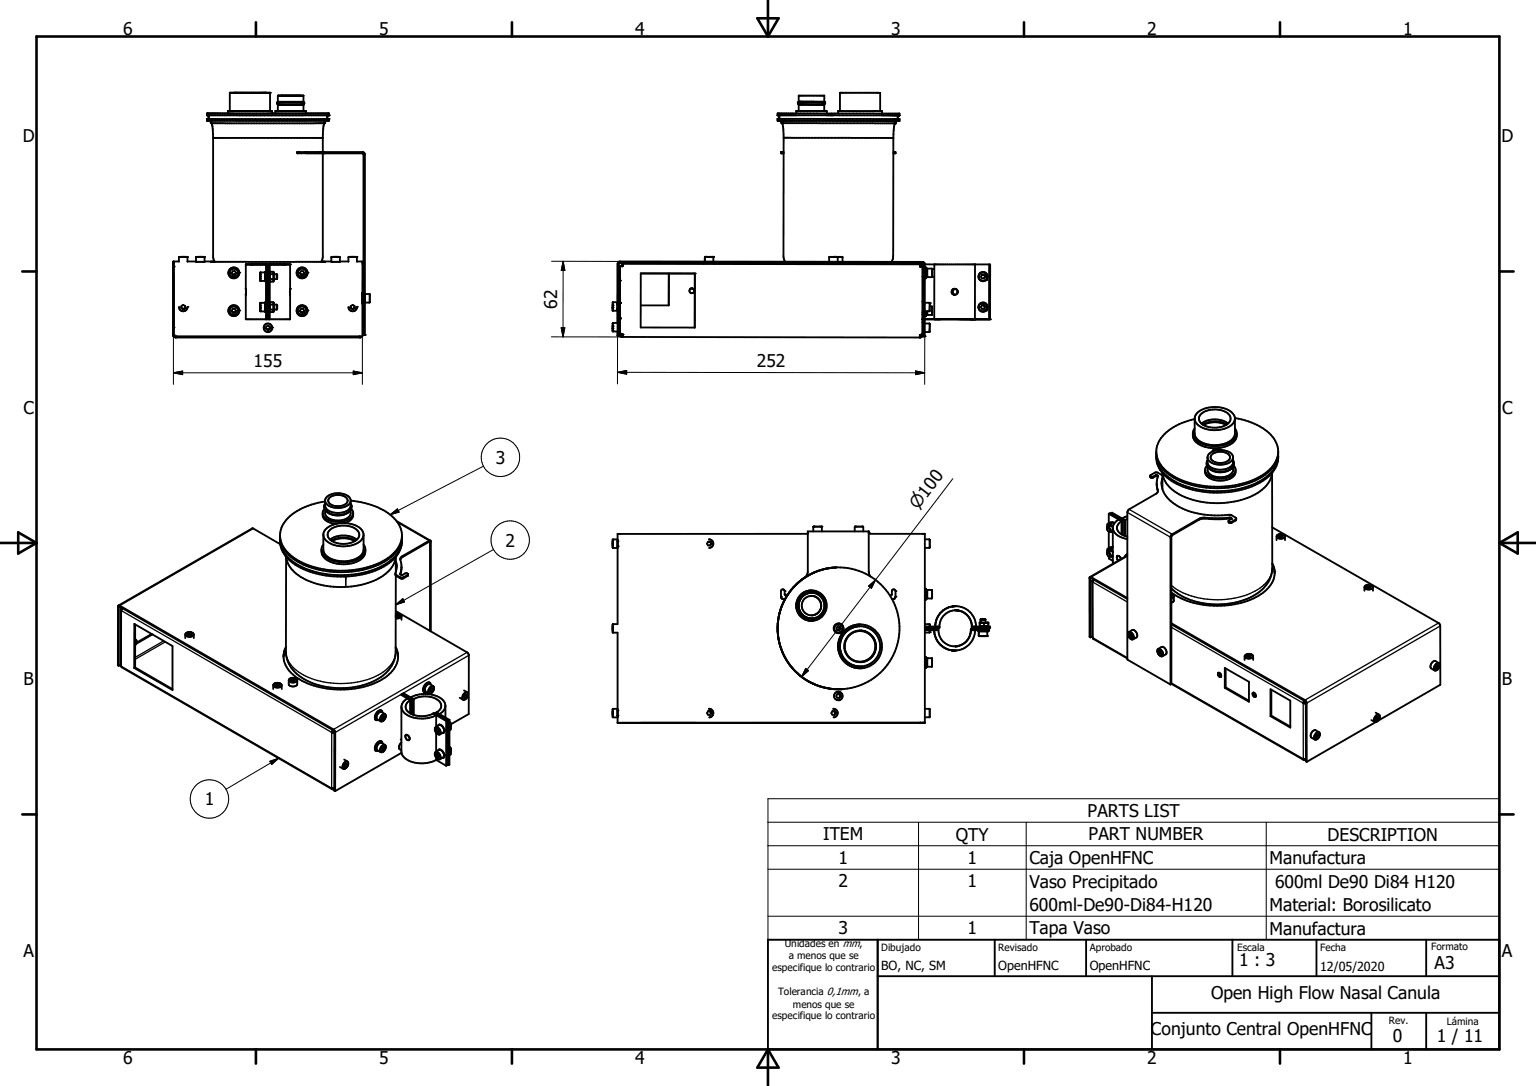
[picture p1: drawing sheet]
<svg xmlns="http://www.w3.org/2000/svg" width="420mm" height="297mm" viewBox="0 0 420 297" stroke-linecap="round" stroke-linejoin="round" font-family="sans-serif">
<defs><g id="words">
<g font-size="4.8">
<text x="33.7" y="9.6">6</text>
<text x="103.7" y="9.6">5</text>
<text x="173.7" y="9.6">4</text>
<text x="243.7" y="9.6">3</text>
<text x="313.6" y="9.6">2</text>
<text x="383.6" y="9.6">1</text>
<text x="6.2" y="38.9">D</text>
<text x="410.5" y="38.9">D</text>
<text x="152.4" y="84.5" transform="rotate(-90 152.4 84.5)">62</text>
<text x="69.3" y="100.4">155</text>
<text x="206.9" y="100.3">252</text>
<text x="6.4" y="113.1">C</text>
<text x="410.7" y="113.1">C</text>
<text x="135.6" y="126.9">3</text>
<text x="138.2" y="149.5">2</text>
<text x="6.4" y="187.4">B</text>
<text x="410.7" y="187.4">B</text>
<text x="56" y="220.3">1</text>
<text x="297.4" y="223.4">PARTS LIST</text>
<text x="225" y="229.8">ITEM</text>
<text x="261.3" y="229.9">QTY</text>
<text x="297.6" y="229.8">PART NUMBER</text>
<text x="363" y="229.9">DESCRIPTION</text>
<text x="229.2" y="236.3">1</text>
<text x="264.5" y="236.3">1</text>
<text x="281.5" y="236.3">Caja OpenHFNC</text>
<text x="347.1" y="236.3">Manufactura</text>
<text x="229.2" y="242.7">2</text>
<text x="264.5" y="242.7">1</text>
<text x="281.5" y="242.7">Vaso Precipitado</text>
<text x="348.6" y="242.7">600ml De90 Di84 H120</text>
<text x="281.5" y="249.2">600ml-De90-Di84-H120</text>
<text x="347.1" y="249.2">Material: Borosilicato</text>
<text x="229.2" y="255.6">3</text>
<text x="264.5" y="255.5">1</text>
<text x="281.5" y="255.5">Tapa Vaso</text>
<text x="347.1" y="255.6">Manufactura</text>
<text x="6.4" y="261.6">A</text>
<text x="410.6" y="261.6">A</text>
<text x="338.8" y="264.2">1 : 3</text>
<text x="392.3" y="265">A3</text>
<text x="331.1" y="273.3">Open High Flow Nasal Canula</text>
<text x="314.7" y="283">Conjunto Central OpenHFNC</text>
<text x="380.9" y="284.9">0</text>
<text x="392.9" y="284.9">1 / 11</text>
<text x="33.7" y="290.9">6</text>
<text x="103.7" y="290.9">5</text>
<text x="173.7" y="290.9">4</text>
<text x="243.7" y="290.9">3</text>
<text x="313.6" y="290.9">2</text>
<text x="383.6" y="290.9">1</text>
</g>
<text font-size="4.6" x="251" y="139.5" transform="rotate(-53 251 139.5)">n10</text>
<g font-size="3.4">
<text x="241" y="265.3">BO, NC, SM</text>
<text x="273" y="265.3">OpenHFNC</text>
<text x="298" y="265.3">OpenHFNC</text>
<text x="361" y="265.4">12/05/2020</text>
</g>
<g font-size="2.7">
<text x="214.6" y="259.1">Unidades en mm,</text>
<text x="215.6" y="262.4">a menos que se</text>
<text x="241" y="260.1">Dibujado</text>
<text x="273" y="260.1">Revisado</text>
<text x="298" y="260.1">Aprobado</text>
<text x="338.2" y="260">Escala</text>
<text x="361" y="260.1">Fecha</text>
<text x="391.3" y="259.9">Formato</text>
<text x="211.2" y="265.7">especifique lo contrario</text>
<text x="212.8" y="272.2">Tolerancia 0,1mm, a</text>
<text x="216.8" y="275.5">menos que se</text>
<text x="211.2" y="278.8">especifique lo contrario</text>
<text x="379.8" y="280">Rev.</text>
<text x="395.6" y="280.2">Lámina</text>
</g>
</g></defs>
<g fill="none" stroke="#000" stroke-width=".51">
<path d="M56.6 32.5h33.3v.5h-33.3zM56.6 31h33.3v.5h-33.3zM56.7 31.5l.1 .1a.5 .5 0 0 1 .3 .5 .5 .5 0 0 1-.4 .4M57.7 33v.7h4h27.1v-.7M57.7 31h-.3M57.8 33.7l.1 .1a9.2 9.2 0 0 1 .4 3.9M58.3 37.7h29.9M58.3 37.7v32.3l.4 1.6M59.5 31l.5 .1M62.3 31v-.6h12v.6M62.8 30.4v-5h11v5M63.7 31l.4 .1"/>
<path d="M66.3 25.4h4.9M73.3 31l-.3 .1M75.3 31v-.6h8.3v.6M75.4 31h.2M75.8 28l7.2-.1a.3 .3 0 0 1 .2 .3 .3 .3 0 0 1-.2 .3h-7l-.2-.1zM76 30.4v-1.7h7v1.7M76 26.2v1.6h7M76 27.9h-.1M76 26.2h7v1.6M76.2 28.7h-.1M76.4 27.8v.1M76.4 28.5v.2"/>
<path d="M82.5 28.5l.3 .2M82.5 27.8v.1M83 27.8h.1M83 28.5h.1M83.6 31h-.1M88 31l-.5 .1M88.1 31h.4M88.2 37.7h.1M88.3 37.7v3.9M88.7 33.7v.1a9.2 9.2 0 0 0-.4 3.9M89.8 32.5h.1M89.8 31.5a.5 .5 0 0 0-.4 .5 .5 .5 0 0 0 .4 .5"/>
<path d="M212.6 32.5l33.3 .1v.5l-33.3-.1zM212.8 31.5a.5 .5 0 0 1 .3 .6 .5 .5 0 0 1-.4 .4M213.7 33l-.1 .6 .2 .1h31M213.8 33.7h.1M213.8 33.7l.4 1.4 .1 2.6M214.3 37.7h30M214.3 37.7l-.1 32.3 .5 1.6M217.7 31v-.6h8.4v.6M218.2 28l.2-.1h7l.3 .3-.3 .3h-7.1zM218.4 30.4v-1.7h7v1.7M218.8 27.8v.1M218.8 28.5v.2"/>
<path d="M222.3 27.8h3.1v-1.6h-7v1.6h4.5M224.9 27.8v.1M224.9 28.5v.2M226.6 31.5h.7M227.8 33h1M229.2 31v-.6h12l-.1 .7M229.7 30.4v-5h11v5M242.6 33l.6 .1M242.9 31.5l3 .1v-.5l-33.3-.1v.5l31.5 .1M244.3 37.7l-.1 32.4-.4 1.5M244.9 33.1v.6M244.9 33.7l-.3 .2-.2 .8-.1 3"/>
<path d="M245.8 31.6a.5 .5 0 0 0-.3 .5 .5 .5 0 0 0 .4 .5M81.3 41.6h17.8l.6 .5 .1 49.5h-.4v-49.5l-.3-.2h-17.8zM83.9 41.6v.3M88.3 41.9v28.1l-.5 1.6M214.3 41.6h-.8v.3h.8M244.3 41.6h.6v.3h-.6M48.9 71.5h-1.5v20.5h51.7v-20.4l-1.5-.1M48.9 71.6l.1-1.3h2.2l.1 1.3M51.3 71.5h2.3M53.6 70.3v1.3h2.3v-1.3M53.7 70.3h2.1M53.7 70.3h-.1"/>
<path d="M55.8 70.3h.1M55.9 71.5h2.7M57.6 71.6h31.3M62.4 74.7h.1M63.3 74.6l.4 .5M63.3 74.6l.4-.5h.5l.3 .5M63.7 75.1h.5M64.5 74.6l-.3 .5M65.1 74.6h.1M71.2 76.8h.1M71.2 76.8h1.3M72.5 74.5l-1.4 .1 .1 2.2"/>
<path d="M72.8 74.4h-.3v2.5h.3M72.8 72.3v15M72.8 75.7h-.3M72.8 75.6h-.3M73.1 75h.3M73.1 76.3h.3M73.4 72.3h5.9v15h-5.9zM73.8 72.3v15M73.8 76.8l.1 .2M73.9 75h.8M73.9 76.3h.8M73.9 74.3v.7"/>
<path d="M73.9 76.3v.7M73.9 75v1.3M73.9 77h.8M73.9 74.3h.8M73.9 74.3l-.1 .3M74.7 74.3v.7M74.7 75v1.3M74.7 76.3v.7M74.7 74.3v2.7M74.8 75h.9M74.8 76.3h.9M75.7 75v1.3"/>
<path d="M82 74.6l.3-.5h.6l.3 .5M82 74.6l.3 .5M82.3 75.1h.6M83.2 74.6l-.3 .5M87.9 71.5h2.7M88.6 71.6h.2M90.6 70.3h2.3v1.3h-2.3zM92.9 71.5h2.4M95.3 70.3v1.3M95.4 70.3h2.1l.1 1.3M95.4 70.3h-.1M169 71.8l-.1 20h.3v-19.6l.3-.4"/>
<path d="M169 71.8l.5-.3 82.7 .1 .5 .2 .2 .5M169 71.7v.2M169.4 71.8l-.1 .2M169.5 71.8l25.1 .1M169.5 71.8l82.7 .2M169.9 72.8l-.4-.1v18.8M170.2 72.2v.3M170.2 72.2v.6h-.7M170.2 72.2l81.4 .1M175.2 74.8h14.8v14.8h-14.8zM182.9 74.8v8.7h-7.7M189 78.9a.67 .67 0 0 1 .7 .3 .67 .67 0 0 1 0 .8"/>
<path d="M189 78.9l-.4 .2M189 78.9a.67 .67 0 0 1 .9 .7 .67 .67 0 0 1-1 .5 .67 .67 0 0 1-.2-1M189 78.9l-.3 .2M192.4 71.9v.3M192.7 71.5l.1-1.2h2.2v1.2M193.2 71.9h.1M194.6 71.9h.1M195.4 71.9v.3M212.4 71.9l-.5 .3M226.4 71.9v.4M226.4 71.9h.8M226.7 71.6l.1-1.3h3.5l.1 1.3"/>
<path d="M227.1 71.9h.1M229 70.3l.1 1.3M229.4 71.9v.4M229.9 71.9v.4M241.5 71.9l10.7 .1M245.9 72l.7 .3M251.6 72.6h.1M251.6 72.3h1M251.6 72.3v.7h.6M251.6 72.6v.4M251.7 72.3l-.1 .3M251.9 73l.3-.1v18.5"/>
<path d="M251.9 72.3v.6M252.2 72l.4 .3M252.2 73.6h.4M252.6 73.7v1.9h-.4M252.6 72.3l-.1 19.7h.4v-19.7M252.9 73.1h.3v3h-.3M252.9 72.3h2.6M253.2 75.3h.3M253.2 74h.3M254.7 73.5h-1.2v2.3l1.3-.1 .1-2.1M254.7 73.5h.1M254.8 73.5l.1 .1"/>
<path d="M255.5 72.3h15.2v15h-9.2h.6M255.5 72.3l-.1 15M261.2 79a.82 .82 0 0 0-.7 .8 .82 .82 0 0 0 .7 .8M261.2 79h-.5M261.2 79l.2 .1M261.2 79a.82 .82 0 0 0-1 .8 .82 .82 0 0 0 1 .8M261.3 79l.5 .6M261.5 79.1l.3 .6M261.8 79.7l-.1 .6M261.8 79.9l-.2 .5M266.6 72.3v15M269.1 75.2h-.6l-.3 .5 .3 .4h.6"/>
<path d="M269.1 75.2l.3 .5M269.4 75.7l-.3 .4M270 75.6a1.22 1.22 0 0 0-1.5-1.2 1.22 1.22 0 0 0-.9 1.6 1.27 1.27 0 0 0 1.4 .9 1.27 1.27 0 0 0 1.1-1.2M270 75.7h.1M270.1 75.7h.1M270.5 72.3l-.1 15M47.5 92l.6 .3M48.1 92v.3M48.1 92.3h50.3M48.1 92.3h.1M48.3 92l-.2 .3M49.6 84.3l.5 .2"/>
<path d="M49.6 84.3v-.6l.5-.3 .5 .3v.6M50.6 84.3l-.5 .2M51.3 83.9a1.16 1.16 0 0 1-1.2 1.2 1.16 1.16 0 0 1-1.2-1.1M63.3 85l.4-.5h.5l.3 .5M63.3 85l.4 .5M63.7 85.5h.5M64.5 85l-.3 .5M67.2 80.3v-8h5.9v15h-5.9v-6.8M67.2 80.4v.1M67.3 80.1l-.1 .4M71.2 85.1v.1M71.2 85.2h1.3"/>
<path d="M72.5 82.8l-1.4 .1 .1 2.2M72.8 89.9l.5 .3M72.8 89.9v-.6l.5-.2 .5 .2v.6l-.5 .3M72.8 82.7h-.3v2.6h.3M72.8 84l-.3 .1M72.8 83.9h-.3M73.1 83.3h.3M73.1 84.7h.3M73.6 90l-.3 .2M73.8 85.1l.1 .2M73.9 82.7h.8M73.9 83.3h.8"/>
<path d="M73.9 84.7h.8M73.9 82.7v.6M73.9 84.7v.6M73.9 83.3v1.4M73.9 85.3h.8M73.9 82.7l-.1 .2M74.7 82.7v.6M74.7 83.3v1.4M74.7 84.7v.6M74.7 82.7v2.6M74.8 83.3h.9M74.8 84.7h.9"/>
<path d="M75.7 83.3v1.4M79.3 80.1v.2M79.3 80.4v.1M82 85l.3-.5h.6l.3 .5M82 85l.3 .5M82.3 85.5h.6M83.2 85l-.3 .5M95.9 84.3v-.6l.5-.3 .5 .3v.6M95.9 84.3l.5 .3M96.9 84.3l-.5 .3M97.6 83.9a1.16 1.16 0 0 1-1.1 1.2 1.16 1.16 0 0 1-1.2-1.1M98.3 92l.1 .3"/>
<path d="M98.4 92v.3M99 92l-.6 .3M99.1 83.1h.3M99.1 80.1h.3M99.8 80.4l1.3 .1v2.2l-1.3 .1M167.5 84.1l.1 .9M167.5 90.6h.1M167.5 83.5v.6M167.5 89.2v.6M167.5 90.6l1.4 .1M167.6 88.3l-.1 2.3M167.6 85h.1"/>
<path d="M167.6 85h1.3M167.6 88.3h.1M167.6 88.3h1.3M168.9 82.7h-1.4v1.4M169.2 85.3h.3M169.2 88h.3M169.2 91h.3M169.2 82.3h.3M169.5 91.5h.3M169.5 91.5l.1 .2M169.5 84.8v2.1M169.5 91.3l.7 .2"/>
<path d="M169.6 91.7l.1 .3M169.7 92l.5 .2M169.8 91.5h.4M169.8 91.5l.4 .3M170.2 91.5v.7M170.2 92.2l81.3 .1M251.5 91.6h.1M251.5 91.6v.7M251.7 91.6h-.2M251.7 91.6l.1-.1v.2l-.3 .3M251.9 91.5l.3 .1M251.9 92.2l-.4 .1"/>
<path d="M251.9 91.5l-.2 .1M252 92.1l-.1 .1M252.2 91.4v.2M252.2 91.6l-.3 .6M252.2 91.4l-.3 .1M252.2 85.5h.3M252.2 82.5h.3M252.2 91.1h.3M252.2 88.1h.3M252.2 86h.3M252.2 87.3h.3M252.9 88.5h1.3v2.3"/>
<path d="M252.9 82.8l1.3 .1v2.2M252.9 87.3h10M253.2 85.1v1.4h-.3M253.2 85.6h.3M253.5 85.1v1h1.3M254.1 90.8h-1.2M254.1 85.1h-1.2M254.2 90.8h-.1M254.2 85.1h-.1M254.2 83.8h.5M254.7 83.8h.1M254.8 83.8h.1"/>
<path d="M254.8 83.8l.1 .1M254.9 83.9v2.1M254.9 86l-.1 .1M261.6 80.4l-.4 .2M262.3 87.3h.5M269.1 83.5h-.6l-.3 .5 .3 .5h.6M269.1 83.5l.3 .5M269.4 84l-.3 .5M270 84.1h.1M270 83.9a1.22 1.22 0 0 0-1.5-1.2 1.22 1.22 0 0 0-.9 1.7 1.26 1.26 0 0 0 1.4 .9 1.26 1.26 0 0 0 1.1-1.2M270.1 84v.1M326.6 114.6a14.5 14.5 0 0 0-9.8 6.2 7 7 0 0 0 2.9 9.1 25.5 25.5 0 0 0 20.9 2.5 12.4 12.4 0 0 0 8.6-6.8l.3-2.1"/>
<path d="M326.6 114.5l.1 4.1a3.9 3.9 0 0 0 3.8 3 7 7 0 0 0 6.9-2.1l.3-.9v-4.1M326.7 117.2a2.49 2.49 0 0 0 1.2 3.8 8.9 8.9 0 0 0 9.6-.8l.7-1.4M327.4 112.9a7.8 7.8 0 0 1 9.8 .3 2.38 2.38 0 0 1-1.4 3.7 7.8 7.8 0 0 1-8.7-1.2 2.07 2.07 0 0 1 .3-2.8zM328.5 115.9a6.6 6.6 0 0 0 6.8 .3M328.5 115.9a1.86 1.86 0 0 1-.6-1.9 1.86 1.86 0 0 1 1.3-1.4 6.3 6.3 0 0 1 6.9 .9 1.81 1.81 0 0 1-.8 2.7M328.9 116.1a6.5 6.5 0 0 1 6.5 0M335.3 116.2a6.8 6.8 0 0 0-6.2 0M335.8 115.8a6.4 6.4 0 0 0-7.3 .1M337.6 114.3a15.5 15.5 0 0 1 11.1 6.3 6.3 6.3 0 0 1-2 8.3 23.9 23.9 0 0 1-18.6 3.8 15.5 15.5 0 0 1-11.1-6.2l-.5-1.1-.3-1.7M337.7 117.2a3 3 0 0 1-1.7 4.6 8.4 8.4 0 0 1-9.4-1.4l-.4-.9v-.9M88.7 139.1a1.87 1.87 0 0 0 1.2 3.1 5.6 5.6 0 0 0 6.4-1.1l.3-.8-.6-1.1M88.9 137.1a16.3 16.3 0 0 0-11.4 6.1 7 7 0 0 0 2.6 9.6 25.5 25.5 0 0 0 21.8 2.3 11.7 11.7 0 0 0 7.7-6.5l.3-1.2"/>
<path d="M88.9 137.1a3.5 3.5 0 0 0 3.8 1.8 2.76 2.76 0 0 0 3.2-2.2 3.6 3.6 0 0 0-4.3-1.8 2.82 2.82 0 0 0-2.7 1.9v1.5a3 3 0 0 0 3.5 2 3.1 3.1 0 0 0 3.5-2v-1.4a17.8 17.8 0 0 1 12.8 6 6.1 6.1 0 0 1 1.1 4.5M88.9 139.4a2.45 2.45 0 0 0 2.6 2.9 3.8 3.8 0 0 0 4.4-1.7v-1.2M88.9 137.7a1.55 1.55 0 0 0 0 1.7M88.9 139.4a5 5 0 0 0 7 0M89.2 139.8a4.8 4.8 0 0 0 6.4 0M90.2 136a3.7 3.7 0 0 1 4.7 .4 1.49 1.49 0 0 1-1.5 1.9 2.89 2.89 0 0 1-3.7-1.4zM95.9 137.7l.3 .9-.2 .6M96 139.2l-.1 .2M314.5 130.1a.54 .54 0 0 0 .3 .5 .54 .54 0 0 0 .5 0l.7-.4 .6 .2M316.2 124.4a8 8 0 0 0 4.9 7.6 25.9 25.9 0 0 0 24.2-.5 7.9 7.9 0 0 0 4.2-6.8M316.3 132.4l.3 2M316.6 130.4h.1"/>
<path d="M316.6 134.4l-.3 .6-7.6 4.3-.4 .7v40.4l11.7 6.8M316.6 130.1v.1M316.6 130.2a6.6 6.6 0 0 0 0 4.2M317.6 132.3a8.4 8.4 0 0 0 5.7 6.8 26.3 26.3 0 0 0 13.2 1.7l1.5 1M317.8 130.1l-1.6-.9-1.7 .8a.48 .48 0 0 0 .3 .4 .48 .48 0 0 0 .5-.1l.9-.4 .4 .2M317.8 130.7l-.2 1.6M317.9 133.8v-4.4a8.2 8.2 0 0 0 5.3 6.2 23.1 23.1 0 0 0 21.3-1.2 7.2 7.2 0 0 0 3.3-5.1l.1 26.1a9.9 9.9 0 0 1-7.3 8.5 21.4 21.4 0 0 1-19.2-2l-1.1-1M317.9 131l-.3 1.4M330 127.4a2.34 2.34 0 0 0-.3 2.4 2.34 2.34 0 0 0 2 1.4 5.7 5.7 0 0 0 5.9-1.3l.2-.6v-.8M330.2 125.9l-.3 .6a2.1 2.1 0 0 0 1.9 2.2 5.4 5.4 0 0 0 5-.7M330.7 124a4.7 4.7 0 0 1 6.4 .6l.1 1.8a3.1 3.1 0 0 1-3.5 2.1 3 3 0 0 1-3.5-2.1v-1.7zM331.4 124.2a3.5 3.5 0 0 1 4.9 .6 1.93 1.93 0 0 1-2.4 1.8 2.25 2.25 0 0 1-2.9-1.7z"/>
<path d="M333.9 123.1a1.68 1.68 0 0 0-2.4 .4M337.2 125.2a3.2 3.2 0 0 1-3.7 1.9 3.3 3.3 0 0 1-3.3-1.8M337.2 125.9l.2 .8-.2 .9M337.2 127.6a2.65 2.65 0 0 1-3.1 2.9 3.6 3.6 0 0 1-3.9-1.7v-1.2M337.2 127.6a4.7 4.7 0 0 1-6.7 .3M337.3 127.3a1.87 1.87 0 0 1-1.1 3.1 5.8 5.8 0 0 1-6.5-1.1l-.2-.6M349.5 124.3a8.1 8.1 0 0 1-5 7.3 25.5 25.5 0 0 1-24.7-.8 7.8 7.8 0 0 1-3.6-5.9M76.6 147.2a8.1 8.1 0 0 0 4.8 7.7 25.8 25.8 0 0 0 24.3-.4 7.9 7.9 0 0 0 4.2-6.8M76.6 146.6a9 9 0 0 0 5.8 7.2 25.9 25.9 0 0 0 23.5-1.1 8.5 8.5 0 0 0 3.9-5.3M76.6 148.8l-7.6-4.3-36.6 21.1M78.2 152.3v25.9a10 10 0 0 0 7.2 8.6 21.2 21.2 0 0 0 19.3-2 8.4 8.4 0 0 0 3.5-6.5v-20.9M78.3 152.3a7.8 7.8 0 0 0 4.6 5.8 23.1 23.1 0 0 0 22-.7 7.1 7.1 0 0 0 3.3-5.1v4.2"/>
<path d="M87.9 150.3a3.6 3.6 0 0 0 3.2 3.6 8.4 8.4 0 0 0 8.3-1.7l.4-.7 .1-1.2M88.2 140.3a2.75 2.75 0 0 0 2.8 2.9l.9 .1M88.4 146.2v4.1a4 4 0 0 0 3.8 3 7.1 7.1 0 0 0 6.9-2l.3-1v-4M88.4 148.9a2.51 2.51 0 0 0 1.2 3.9 8.8 8.8 0 0 0 9.6-.9 2.21 2.21 0 0 0 .2-3M89.2 144.6a7.9 7.9 0 0 1 9.5 .1 2.36 2.36 0 0 1-1.2 3.9 7.8 7.8 0 0 1-8.7-1.1 2.04 2.04 0 0 1 .4-2.9zM90.3 147.6a6.4 6.4 0 0 1 7.3 0M90.7 147.9a6.6 6.6 0 0 1 6.5 0M90.8 148a6.7 6.7 0 0 1 6.2 0M96.6 140.3a2.55 2.55 0 0 1-2.4 2.8M97.2 147.9a1.86 1.86 0 0 0 1-1.9 1.86 1.86 0 0 0-1.3-1.6 6.2 6.2 0 0 0-7 .8 1.81 1.81 0 0 0 .9 2.8M97.2 147.9a6.6 6.6 0 0 1-6.4 .1M108.1 157l1.8 1 1.6-.8a.47 .47 0 0 0-.3-.5 .47 .47 0 0 0-.5 .1l-.8 .5-.5-.2"/>
<path d="M108.2 153.4l.3 1.7M108.2 153.7l.2 .9M108.5 154.8l-.4 1.9v.6l.3 .3 1.2 .6h.5l1.4-.7 .1-.4M108.5 142.5l9.2 5.4M109.4 157v.1M109.4 153l.4-.5 7.8-4.3v24.3M109.8 155.3l-.4 1.7M109.9 147.3a7.7 7.7 0 0 1-4.3 6.9 25.7 25.7 0 0 1-24.8-.1 8 8 0 0 1-4.2-6.3M109.9 146.5v.9M117.7 147.9h-.4l-7.3 4.2-.5 .7a8.3 8.3 0 0 1 0 4.3M117.7 147.9l.1 24.8M167.5 148.2h.1"/>
<path d="M167.5 149.2h.1M167.5 148.7h.1M167.5 149.7h.1M167.5 147.6v.1M167.6 149.8v.1M167.6 149.9h1.3M168.9 146v24.7h-1.4l.1 2.3M168.9 147.5l-1.4 .1 .1 2.2M193.8 147.5a1.16 1.16 0 0 1 1.2 1.1 1.16 1.16 0 0 1-1 1.2M193.9 149.8h.1M194.2 148.2l.3 .5M194.2 148.2h-.6l-.3 .5 .3 .5h.6"/>
<path d="M194.5 148.7l-.3 .5M220.9 146h-52M221.2 157.3a16.5 16.5 0 0 0-7 7.5M224.7 144.1l-2.3-.1v1.3M224.7 144.1h.1M224.7 144.1v1.2M225.8 155.5l-2.8 .9-3 1.6M226.5 155.4a16.6 16.6 0 0 1 16.8 7.4M227.8 155.2l-3.3 .7-2.8 1.1M236 144.1l-2.2-.1-.1 1.3M236 144.1h.1M236 144.1v1.2"/>
<path d="M237.5 146h15.4v51.7h-84v-24.7h-1.3M238 157.7l-.5-1.3v-11.1h-16.6v11.4l-.7 1.1-2.5 2.1M252.9 147.5l1.3 .1M254.2 147.6v2.2h-1.3M254.2 147.6h.1M298 157.8h.3l10 5.8M298 157.8l-.1 16.4 .2 .1M298.6 158.9l.1 15.4 .3 .5 9.3 5.3M298.8 158.6l.2 .1M298.8 158.6v.1M298.8 158.7l.2 .1M298.8 158.7l-.2 .2"/>
<path d="M299 158.5l-.2 .1M299.1 158.6l-.3 .6-.2-.3M302.7 144.6a.49 .49 0 0 1 .7 0 .49 .49 0 0 1 0 .7h-.2M302.7 151.4a.49 .49 0 0 1 .7 0 .49 .49 0 0 1 0 .7h-.3M302.8 144v.3M302.8 150.8v.3M302.8 151.1l-.1 .4 .4 .6M302.8 150.6v.2M302.8 144l.1 .2M302.8 143.8a.62 .62 0 0 1 .6-.5 .62 .62 0 0 1 .6 .5l.3 .5M302.8 150.8l.1 .2M302.8 143.3v.7"/>
<path d="M302.8 150.1h.4M302.8 150.1v.5M302.9 151a.81 .81 0 0 1 .7 1.2M302.9 151l-.1 .1M302.9 144.2a.66 .66 0 0 1 .7 .4 .66 .66 0 0 1-.3 .8l-.1-.1M302.9 144.2a.71 .71 0 0 0 .3 1.1M303.1 152.1h.1M303.2 140.5l.2-.1 3.5 2M303.2 140.5l3.5 2M303.2 152.1v.7l1.1 .6M303.2 140.5v2.6M303.2 145.3v4.6"/>
<path d="M303.2 152.1l.4 .1M303.2 150.1l1.1 .7M303.2 150.1l-.4 .5M303.6 143.8l-.3-.1-.2 .4M303.6 143.8l.1 .1M303.6 150.6l.1 .1M303.6 150.6h-.3l-.2 .3M303.6 150.6l-.7 .4M303.6 145.3l.4 .1M303.6 143.8l-.7 .4M303.6 143.8l-.3 .1M303.6 150.6l-.3 .2"/>
<path d="M303.6 152.1l.7 .1M303.7 143.2l-.9 .1M303.7 143.2l.6 .8M303.7 145.3l.3 .1M303.7 150l-.5 .1M303.7 150l.3 .5M303.7 150l.6-.3h-.8l-.7 .4M303.8 140.3l.3-.1 3.5 2M303.8 140.3v.3M303.8 140.3l3.6 2.1M304 150.7l.3 .4M304.1 145l-.6 .4"/>
<path d="M304.1 151.8l-.6 .4M304.3 144.4v9.8M304.3 145.4h-.3M304.3 145.2l-.3 .2M304.3 142.9h-.8l-.7 .4M304.3 142.9l.3 .3M304.3 142.9l-.6 .3M304.3 152l-.6 .1M304.6 143.2a2.48 2.48 0 0 0 1.6 3.6l2.1 .6M306.3 152.4l.2 .4M306.5 152.9l-.2-.5a.48 .48 0 0 0-.4-.4 .48 .48 0 0 0-.5 .3l.4 1M306.7 142.5a1.94 1.94 0 0 0-1.3 2 1.94 1.94 0 0 0 1.5 1.8"/>
<path d="M306.7 142.5v3.7M306.7 142.5l-.8-.4-1.3 1.1M306.9 146.3l.4 .2M306.9 142.4l-.2 .1M306.9 142.4l.1 3.9M307.3 146.5l1 .2M307.4 142.4v4.1M307.6 142.2v4.4M307.6 142.2l-.2 .2M308.3 151.9l-10.3 5.9M308.3 151.5l-.8 .8M308.3 141.9l-.7 .3"/>
<path d="M308.3 141.2l-1.5 .6M336.7 142l-.4-.2-2.9 .2-5.1-.1-7.8 4.5-.2 .3v40.4l-.3 .1M336.7 142a.33 .33 0 0 0-.1-.4 .33 .33 0 0 0-.4-.1l-2.8 .2-4.4-.1-.9 .2-7.6 4.3-.4 .5-.1 40.6M338 141.8l-.1 .5-1.1 .7a.53 .53 0 0 1-.6 0 .53 .53 0 0 1-.3-.5M338 141.8l-1.2 .9a.41 .41 0 0 1-.6 .1 .41 .41 0 0 1-.1-.5l.6-.3M347.9 144.2l45.4 26.2 .4 .3 .1 16.6-17 9.8M347.9 154.3l.4 1 .2 1.5M347.9 154a6 6 0 0 1-1.9 7.6 21.6 21.6 0 0 1-16.1 3.9 19.1 19.1 0 0 1-9.6-3.5M348.4 156.2l.1 .4M349.2 146.3l-.2 .4v1M349.4 146.2a1.27 1.27 0 0 1 2 .5v1M349.4 146.3l-.1 .1"/>
<path d="M349.8 146.4l-.1 .3 .4 .3M349.8 146.4v.4M350.3 146.9h.1M350.3 146.9l-.3 .1M350.3 146.3l.4 .3-.1 .3-.5 .1M350.3 146.3v.6M350.3 146.3l-.5 .1M32.4 165.6h.3l58.6 34 .4 .7-.1 16.1M32.4 165.6l-.2 16.4 .3 .1M33 166.7v15.2M33.2 166.4l.2 .1M33.2 166.4h.1"/>
<path d="M33.2 166.4l-.2 .3M33.4 166.3l-.2 .1M33.4 166.5l-.2 .5-.2-.3M33.5 166.3l-.1 .2M36.7 170.6l10.5 6.1v12l-10.5-6zM37 170.8v11.8M37 174.9a.89 .89 0 0 1 0 1.5M37 175.4a.46 .46 0 0 1 .2 .4 .46 .46 0 0 1-.2 .5M41.5 173.4l-4.1 2.3M41.7 173.5l-4.5 2.6M51.4 173.3v.4M52 173.7h.1"/>
<path d="M52 173.7l-.4 .1M52 173.2l.4 .2-.2 .3-.5 .1-.4-.2 .1-.3M52 173.2v.5M52 173.2l-.6 .1M52.2 172.9l.8 .5v1.1M52.3 172.9a1.2 1.2 0 0 0-1.7 .7v.9M77.6 179l-.1 .5M78.2 177.2l-.4 .9-.3 1.6M78.2 176.9a6.2 6.2 0 0 0 2.4 8 23.6 23.6 0 0 0 20 2.6 11 11 0 0 0 8.1-6.6l.1-1.2M108.2 177.2l.5 1.5 .1 1M108.2 176.9l.4 1.1 .2 1.7M108.2 167.1l19.5 11.3 .4 .5 .1 16.4-4.9 2.7"/>
<path d="M108.2 167.9l.8-.1 .7 .5 .1 1.2M108.2 168.2v.4l.3 .2M108.2 168.2h.1M108.7 179.1l.1 .4M108.8 168.7h.1M108.8 168.7l-.3 .1M108.8 168.1l.4 .3-.2 .3-.5 .1M108.8 168.1v.6M108.8 168.1l-.6 .1M167.5 171.9h.1M167.5 172.3h.1M167.5 171.4h.1"/>
<path d="M167.5 172.9h.1M167.5 170.8h.1M167.6 173h.1M212.6 172.3a16.7 16.7 0 0 0 7 13.1M212.6 172.6l.1 1M212.7 173.6l.9 4M213.3 167.3l-.6 3v3.3M213.9 178.2a16.5 16.5 0 0 0 15.2 10.3M213.9 165.4l-1 3.2-.3 3M214.8 163.6l-1.4 3.1M215.3 162.8h-.4l-.3-.2v-.9a.51 .51 0 0 0-.6-.5 .51 .51 0 0 0-.5 .5l.1 1.8 .4 .3h.7M215.7 162.2l-.6 .8"/>
<path d="M217.2 160.4l-1.3 1.5M217.7 165.7a4.2 4.2 0 0 0 4.4 4.1M218.4 163.4a4.2 4.2 0 0 0 .5 5.1M218.4 166.2a3.5 3.5 0 0 0 3.3 2.9M219.8 162a4.1 4.1 0 0 0-2.1 3.3M220.3 161.8l-.9 .5-.8 .7M220.7 161.6a4.2 4.2 0 0 1 5.3 4.9 4.2 4.2 0 0 1-6.8 2.3M220.8 162.3a3.5 3.5 0 0 0-2.4 2.9 3.5 3.5 0 0 0 1.6 3.4M221.1 162.2a3.5 3.5 0 0 1 4.3 3.9 3.5 3.5 0 0 1-5.1 2.6M221.3 161.5l-1.1 .3M221.7 162.1a3.5 3.5 0 0 0-3.3 3.8M221.8 163a2.67 2.67 0 0 1 2.7 2.5 2.67 2.67 0 0 1-2.5 2.8"/>
<path d="M229.1 171.3l.5 .1M229.1 171.3l-.4 .4 .2 .6 .6 .1M229.2 170.5a1.33 1.33 0 0 1 1.3 .7 1.33 1.33 0 0 1-.2 1.5M229.3 178a6 6 0 0 0 6.2 4.8M229.6 173.1a1.33 1.33 0 0 0 .7-2.1 1.33 1.33 0 0 0-2.2 .3 1.33 1.33 0 0 0 1.4 1.9M229.6 171.4l.2 .5M229.8 178.2l1.1 2M229.8 178.1l1 2.1M229.8 171.9l-.3 .5M230.2 172.8l-.9 .4M231 173.2a5.4 5.4 0 0 0-1.2 4.9M233.3 171.6a5.5 5.5 0 0 0-3.5 6.6"/>
<path d="M233.8 171.5a5.5 5.5 0 0 1 6.8 5.9 5.5 5.5 0 0 1-8 4.2M234.4 171.3l-1.7 .6-1.4 1M234.9 170.8a6 6 0 0 0-5.7 6.9M236 172.5l1.8 .9M236.5 172.6a4.3 4.3 0 0 0-5.6 4.6 4.3 4.3 0 0 0 6.4 3.4 4.3 4.3 0 0 0 .5-7.2M236.9 172.8l.9 .5M237.8 173.3a4.3 4.3 0 0 1 1.5 4.8 4.3 4.3 0 0 1-3.9 3M243.3 162.8l.5-.2 .1-.9a.5 .5 0 0 1 .5-.5 .5 .5 0 0 1 .5 .5l-.1 1.7-.3 .4h-.6M243.3 162.8a16.6 16.6 0 0 1-13.6 25.7M252.9 161h.3v3h-.3M252.9 179.7h.3v3h-.3M252.9 170.7h1.3v.7"/>
<path d="M252.9 172.3h3.7M252.9 171.4h4M252.9 172h3.7v.3M253.2 163.2h.3M253.2 161.9h.3M253.5 161.3l1.3 .1v2.2l-1.3 .1zM254.2 172.9l-1.3 .1M254.2 171.7v.3M254.2 172.3v.6M254.8 163.7h-.1M255.4 172.3l.1 1.2 .6 1.5M255.7 174l.5 1"/>
<path d="M256.1 175a5.6 5.6 0 0 0 4.1 2.9M256.2 175l1.4 1.7M256.6 172.3a4.5 4.5 0 0 0 5.1 4.4M256.9 171.4v.3h-4M258 177l1.5 .7 1.2 .2M260.2 177.9h.6M260.5 165.8a5.6 5.6 0 0 1 6.4 5.6M260.5 165.8a5.6 5.6 0 0 0-4.8 5.6M261 165.8h-.5M261 166.9h.6M261 166.9a4.5 4.5 0 0 0-4.1 4.5M261.1 166.9l1 .1"/>
<path d="M261.5 166.9l.6 .1M261.6 166.9l.5 .1M261.7 176.7l-.4 .1M261.8 176.7h-.1M262.1 167a4.5 4.5 0 0 1 3.6 4.4M265.3 169.4l.2 .5M265.5 172h5v.3h-5zM265.5 172.3a4.5 4.5 0 0 1-3.8 4.4M265.5 172a4.5 4.5 0 0 1-4.2 4.8M265.7 171.4h5v.3h-5zM266.6 172.3a5.6 5.6 0 0 1-6.4 5.6M267.5 172.3v.3h2.6v-.3"/>
<path d="M267.6 172.6v1.3M267.6 173.9h.1M267.7 173.9v.1M267.9 170.3h2.3v1.1M267.9 170.3v1.1M267.9 171.3h1.2M268.1 169.4h1.3M268.1 169.4h1.4M268.1 169.4v.9M268.1 171.7v.3M268.2 170.3l-.3 .1M268.8 170.3l.3 .1"/>
<path d="M269.1 171.3h1.1M269.1 170.4v.9M269.4 170.3l-.3 .1M269.5 169.4v.9M269.5 171.7v.3M269.9 170.3l.3 .1M270 172.6l-.1 1.4h-2.2M298.7 174l-.6 .3M308.3 163.8l-10.1-5.7-.1 16.2M308.6 172.9l1-.6a1.35 1.35 0 0 1 1.1 2l-.8 .5a1.34 1.34 0 0 1-1.3-1.9zM308.8 173.9l.4 .4M308.8 173.9v-.5h.4l.3 .4v.5h-.3"/>
<path d="M309.3 173.6l.2 .3M309.3 173.6l-.5 .3M309.3 173.6h.1M309.5 174.1l-.3 .2M316.9 178.5l.3 .5M316.9 179.1l.4 .3M316.9 179.2a1.2 1.2 0 0 1-.2-1.8l.9-.5a1.36 1.36 0 0 1 1.1 2.1l-1 .5-.5-.1M317.3 178.2v.1M317.3 178.3l.3 .2M317.3 178.3l-.4 .2M317.6 178.8l-.4 .2M317.6 178.5v.4l-.4 .1"/>
<path d="M317.6 178.5l-.4-.5-.3 .1v.4M320.3 170.5l36.7 21.2 .3 .5v16.2M320.3 170.7l36.5 21M320.3 163v.2M320.3 162.6l.7 .5v1.1l-.7 .6M340.5 179.1l-.2 .3v1.1M340.9 178.9a1.25 1.25 0 0 1 1.7 .6v1M340.9 178.9l-.3 .3M341.1 179.2l-.2 .3 .4 .3M341.1 179.2v.4M341.6 179.7h.1M341.6 179.7l-.3 .1"/>
<path d="M341.6 179.1l.4 .3-.1 .3-.6 .1M341.6 179.1v.6M341.6 179.1l-.5 .1M373.6 160l.2-.1a1.24 1.24 0 0 1 1.6 .7v1M373.6 160l-.5 .5v1.1M373.8 160.3v.4M374.4 160.8h.1M374.4 160.8h-.3M374.4 160.2l.4 .3-.2 .3-.5 .1-.4-.3 .1-.3M374.4 160.2v.6M374.4 160.2l-.6 .1M32.5 182.1v-16.1l.1-.1 58.6 33.9"/>
<path d="M33 181.8l-.5 .3M33 181.9l.3 .6 57.5 33.4M37 182.6l10.2 5.9M37 182.6l-.3 .1M74.7 188.4v-.9a1.32 1.32 0 0 1 2.3 0v.9M75.5 187.1v.4M76 187.6h.1M76 187.6l-.3 .1M76 187l.4 .3-.1 .3-.6 .1-.4-.2 .2-.4M76 187v.6M76 187l-.5 .1M79.7 185.8v.4"/>
<path d="M80.3 186.2l-.4 .1M80.3 186.2v.1M80.3 185.7l.4 .2-.2 .3-.5 .1-.4-.2 .1-.3M80.3 185.7v.5M80.3 185.7l-.6 .1M91 199.6l-.3 .7M91.2 199.8l.2 .3v16.1l.2 .2M91.2 199.8l-.2 .4M102.6 196.8l.2 .1M103.5 195l.7-.3 1 .5a1.32 1.32 0 0 1-1.2 2.1l-.8-.5a1.19 1.19 0 0 1 .3-1.8zM104.1 194.2l.2 .1M104.4 196.3h.1"/>
<path d="M104.4 196.3l.5 .3M104.5 196l-.1 .3M104.6 194.9a.79 .79 0 0 0-.8-.7 .79 .79 0 0 0-.8 .6 1.32 1.32 0 0 0 0 2.2l.4-.1M104.8 195.9l.3 .2M105.1 196.1l-.2-.3-.4 .2-.2 .5 .2 .3 .4-.2M105.1 196.1l-.2 .5M109.6 190l2.6 1.5M109.8 193.4a4.2 4.2 0 0 0 4.3 3 8.2 8.2 0 0 0 5.2-.8M109.8 189.8l2.6 1.6M110 189.7l2.9 1.6M110.3 189.6l2.8 1.6M112.2 191.5v3.6"/>
<path d="M112.2 191.5l-.8-.5-.4 .3-.8 .8-.4 1v12.8M112.2 191.5a1.95 1.95 0 0 0-1.3 1.9 1.95 1.95 0 0 0 1.5 1.8 6.8 6.8 0 0 0 6.1-.1M112.4 191.4l-.2 .1M112.4 191.4v3.9M112.9 191.3v4.1M113.1 191.2v4.3M113.1 191.2l-.2 .1M113.1 191.2l-.8-.5a8 8 0 0 1 9 1 2.33 2.33 0 0 1-1.1 3.6l-.8-.5M113.1 191.2a6.3 6.3 0 0 1 7.2 .9 1.85 1.85 0 0 1-.9 2.7M115.8 189.2l.2 .1M116.7 187.4l.7-.3 1 .5a1.31 1.31 0 0 1 .1 1.4 1.31 1.31 0 0 1-1.3 .6l-.8-.5a1.23 1.23 0 0 1 .3-1.7zM117.3 186.6l.2 .1"/>
<path d="M117.7 188.7h-.1M117.7 188.7l.4 .3M117.7 188.4l.4-.3 .2 .3M117.7 188.4l-.2 .5 .2 .3 .4-.2M117.7 188.4v.3M117.8 187.3a.71 .71 0 0 0-.6-.7 .71 .71 0 0 0-.8 .4 1.62 1.62 0 0 0-.3 2.3h.5M118 188.2l.3 .2M118.3 188.4l-.2 .6M118.5 195.1l3.5 2.1M118.5 195.1l.8 .5M118.5 195.1l.2-.1 3.6 2M119.1 195l3.6 2"/>
<path d="M119.1 195v.2M119.3 199.6l.2 .6M119.3 195.6v3.2M119.4 194.8l3.5 2.1M119.4 194.8l-.3 .2M119.6 199.4l-.3 .2M119.8 199.6l.1 .3M119.9 199.6l.2 .5-.2 .3-.4-.2M119.9 199.6l-.4-.3-.2 .3M119.9 199.9h.1M119.9 199.9l-.4 .3M120 198.2l-.2 .3"/>
<path d="M120 198.2a1.5 1.5 0 0 1 1.5 1.6M120.2 198.1l-.2 .2M121.4 199.9h.1M121.4 199.8h.1M121.5 199.9l-.3 .5M121.7 199.8l-.2 .1M121.7 199.7l-.2 .1M121.8 193v3.2M122 197.2v12.2M122.3 197l-.1 12.3-.2 .1M122.3 197l-.3 .2M122.7 197v12.3"/>
<path d="M122.9 197.5l.4 .4zM122.9 197.9l.3 .6M122.9 196.9l-.2 .1M122.9 196.9v12.2l-.2 .2M123.2 198.5v1l-.3 .2M123.2 198.5l-.3 .1M123.2 197.9l.1 .1M123.3 198l-.1 .6M126.9 190.4l.3-.5h.4v.5M126.9 190.4v.4l.3 .1M126.9 190.6l.3 .3M126.9 188.8l1 .8 .1 .5-.3 .6"/>
<path d="M127.1 190.1l-.2 .3M127.1 190.1h.1M127.1 190.1l.5 .3M127.6 190.4l-.4 .5M127.8 190.7a1.01 1.01 0 0 1-1.2 .6l-.9-.5M167.5 194.5h.1M167.5 195.5h.1M167.5 195h.1M167.5 193.9l.1 2.3M167.5 194h.1M167.6 196.2h.1M167.6 196.2h1.3"/>
<path d="M168.9 193.9h-1.4M193.8 193.9a1.17 1.17 0 0 1 1.2 1.1 1.17 1.17 0 0 1-1 1.2M194.2 194.5l.3 .5M194.2 194.5h-.6l-.3 .5 .3 .5h.6M194.5 195l-.3 .5M220.2 185.8a16.6 16.6 0 0 0 9.9 2.7M227.8 193.9a1.16 1.16 0 0 1 1.3 1.1 1.16 1.16 0 0 1-1.2 1.2M228.2 194.5h-.6l-.3 .5 .3 .5h.6M228.2 194.5l.3 .5M228.5 195l-.3 .5M229.5 189.8l.3 .6M229.5 189.8h-.6l-.2 .6 .2 .5h.6"/>
<path d="M229.8 190.4l-.3 .5M230.8 180.2l1.4 1.2M230.9 180.2l.4 .4M231.6 181l1.6 .9 2.2 .4M232.6 182.2a6 6 0 0 1-1.1-10.2 6 6 0 0 1 9.6 3.6 6 6 0 0 1-7.6 7l-.5-.2M252.9 193.9h1.3M253.2 181.8h.3M253.2 180.5h.3M253.5 180l1.3 .1v2.2l-1.3 .1zM254.2 194v2.1l-1.3 .1M254.2 193.9v.1M320.3 187l36.2 20.9"/>
<path d="M333.3 184a.85 .85 0 0 0 .6 1M333.3 184a.63 .63 0 0 0-.2 .8 .63 .63 0 0 0 .8 .3M333.3 184a.89 .89 0 0 1 .6 1.1M334.9 182.7l6.6 3.8v5.4l-6.6-3.8zM335.1 188l6.4 3.6M335.1 188l-.2 .1M335.1 182.8v5.2M342.7 189.4a.96 .96 0 0 0 .7 1.1M342.8 189.4a.62 .62 0 0 0-.2 .8 .62 .62 0 0 0 .8 .3M342.8 189.4a.94 .94 0 0 1 .6 1.1M347.4 188.5l5.4 3.1v7.4l-5.4-3.1zM347.6 188.7v7"/>
<path d="M347.6 195.7l-.2 .2M347.6 195.7l5.2 3M356.3 192.3l.7 .1M356.6 192.2h.4M356.6 192.2l-.3 .1M356.6 191.6l-.3 .7M356.8 191.7v.1M356.8 191.7l-.2 .5M356.8 191.7l.2 .5M357 192.2l.1 16 .2 .2M375 196.9l1.1 .6M376.1 197.5l-18.8 10.9"/>
<path d="M376.1 196.7l.4 .2M376.1 194.9l1 .6 .1 .9M376.4 196.1v.1M376.4 196.2l-.3 .2M376.4 196.2l.5 .3M376.8 197.1l-.7 .4M376.9 196.5v-.5h-.4l-.4 .4v.5h.4M376.9 196.5l-.4 .4M377.2 196.6l-.4 .5M377.2 196.3l-.1 .3M391.7 181.1l.7-.3 1 .5a1.31 1.31 0 0 1 0 1.4 1.31 1.31 0 0 1-1.2 .6l-.8-.5a1.25 1.25 0 0 1 .3-1.7zM392.5 182.6l.4 .2"/>
<path d="M392.8 182.1l-.3 .3M392.8 182v.1M392.8 182.1l.4 .3M393.2 182.4v-.5h-.3l-.4 .4v.5h.4M393.2 182.4l-.3 .4M90.7 200.3l.7 .1M91 200.2h.4M91 200.2l-.3 .1M91.2 215.8l.2 .1M91.2 215.8l-.4 .1M91.2 215.6v.2M91.2 215.6l.2-.1z"/>
<path d="M91.2 215.6h-.5l.1 .3M94.1 209.3l.4-.5h.3v.5M94.1 209.3v.4l.4 .1M94.1 209.6l.4 .2M94.1 207.7l.9 .5a1.3 1.3 0 0 1 0 1.4 1.3 1.3 0 0 1-1.2 .6l-.9-.4M94.3 209l-.2 .3M94.3 209h.1M94.3 209l.5 .3M94.8 209.3l-.3 .5M102.6 205.2l.2 .1M103.5 203.4l.7-.3 1.1 .7a1.35 1.35 0 0 1-1.3 1.9l-.8-.5a1.19 1.19 0 0 1 .3-1.8zM104.1 202.6l.2 .1"/>
<path d="M104.4 204.8h.1M104.4 204.8l.5 .2M104.5 204.4l.4-.2 .2 .3M104.5 204.4l-.2 .6 .2 .3 .4-.3M104.5 204.4l-.1 .4M104.6 203.3a.79 .79 0 0 0-.8-.7 .79 .79 0 0 0-.8 .7 1.32 1.32 0 0 0 0 2.1l.4-.1M104.8 204.3l.3 .2M105.1 204.5l-.2 .5M109.6 202.2l.2 .1M109.8 203.1a1.19 1.19 0 0 0 0 2.1M109.8 205.9l-18.2 10.5M109.8 205.9a4.8 4.8 0 0 0 4.8 2.8h2.2l2.5-.9"/>
<path d="M110.9 201a.88 .88 0 0 1 .9 .5 .88 .88 0 0 1-.1 .9 1.06 1.06 0 0 1-.8-1.4zM111.8 201.4l.2 .3M119.1 207a1.03 1.03 0 0 1 0-1.4l.9-.5a1.33 1.33 0 0 1 1.2 2l-1 .6-.5-.1-.4-.4M119.1 207l.2 .2M119.3 206.5l.2 .5M119.3 200.4v5.2M119.3 207.2v.6M119.3 207.8l2.7 1.6M119.4 200.5l.6 .4 1.2-.5a1.35 1.35 0 0 0-1.2-2.1l-.8 .5a1.14 1.14 0 0 0 .2 1.7M119.6 206.3l-.3 .2M119.8 206.4l.1 .3M119.9 206.4l.2 .5-.2 .3-.4-.2"/>
<path d="M119.9 206.4l-.4-.2-.2 .3M119.9 206.7h.1M119.9 206.7l-.4 .3M120 205l-.2 .3M120 205a1.46 1.46 0 0 1 1.5 1.6M120.2 204.9l-.2 .1M121.2 200.4l-.2 .1M121.4 206.7h.1M121.4 206.6h.1M121.4 207.1l-.2 .1M121.5 200.3l-.3 .1M121.5 206.7l-.2 .5-.4 .1"/>
<path d="M121.7 206.6l-.2 .1M121.7 206.5l-.2 .1M122.2 209l.5 .3M122.9 204.7l.3 .5M123.2 205.2v1.2l-.3 .1M123.2 205.2l-.3 .2M123.3 204.9l-.4-.6 .4 .4-.1 .7M356.8 207.6l-.4-.1 .1 .4M356.8 207.6v.2M356.8 207.8l.3 .1M356.8 207.8l-.3 .1M356.9 207.5l-.2 .1"/>
<path d="M357.1 207.5h-.2M359.8 201.3v.4l.3 .1M359.8 201.6l.3 .2M359.8 201.3l.3-.5h.4v.5M360 201h.1M360 201l-.2 .3M360 201l.5 .3M360.5 201.3l-.4 .5M360.8 201.4l.1-.6-.1-.5-1-.6a1.36 1.36 0 0 0-1.2 2.1l.9 .4a1.12 1.12 0 0 0 1.3-.8M210 257h200v30h-200zM240 257v30M272 257v10"/>
<path d="M297 257v10M337 257v10M360 257v10M390 257v10M240 267h170M315 277h95M315 267v20M375 277v10M390 277v10"/>
<circle cx="63.9" cy="74.6" r="1.5"/>
<circle cx="63.9" cy="74.6" r="1.17"/>
<circle cx="82.6" cy="74.6" r="1.5"/>
<circle cx="82.6" cy="74.6" r="1.17"/>
<circle cx="268.8" cy="75.7" r="1.16"/>
<circle cx="63.9" cy="85" r="1.5"/>
<circle cx="63.9" cy="85" r="1.17"/>
<circle cx="73.3" cy="89.6" r="1.17"/>
<circle cx="82.6" cy="85" r="1.5"/>
<circle cx="82.6" cy="85" r="1.17"/>
<circle cx="268.8" cy="84" r="1.17"/>
<circle cx="221.9" cy="165.6" r="2.66"/>
<circle cx="221.9" cy="165.6" r="3.8"/>
<circle cx="229.3" cy="171.8" r="1.17"/>
<circle cx="235.2" cy="176.8" r="4.2"/>
<circle cx="80.1" cy="186.6" r="1.27"/>
<circle cx="229.2" cy="190.3" r="1.16"/>
</g>
<g fill="#000">
<circle cx="56.6" cy="32.5" r=".25"/>
<circle cx="56.7" cy="31.5" r=".25"/>
<circle cx="72.7" cy="25.4" r=".25"/>
<circle cx="73.8" cy="25.4" r=".25"/>
<circle cx="76" cy="26.2" r=".25"/>
<circle cx="76" cy="28.5" r=".25"/>
<circle cx="89.9" cy="32.5" r=".25"/>
<circle cx="89.9" cy="31.5" r=".25"/>
<circle cx="212.6" cy="31.5" r=".25"/>
<circle cx="212.6" cy="33" r=".25"/>
<circle cx="213.8" cy="33.7" r=".25"/>
<circle cx="213.8" cy="33" r=".25"/>
<circle cx="218.4" cy="28.5" r=".25"/>
<circle cx="225.4" cy="27.8" r=".25"/>
<circle cx="244.8" cy="33.7" r=".25"/>
<circle cx="244.8" cy="33.1" r=".25"/>
<circle cx="81.3" cy="41.9" r=".25"/>
<circle cx="81.3" cy="41.6" r=".25"/>
<circle cx="82.3" cy="41.9" r=".25"/>
<circle cx="88.6" cy="41.9" r=".25"/>
<circle cx="99.1" cy="41.9" r=".25"/>
<circle cx="47.4" cy="73" r=".25"/>
<circle cx="47.4" cy="72.8" r=".25"/>
<circle cx="49.6" cy="70.3" r=".25"/>
<circle cx="50.1" cy="70.3" r=".25"/>
<circle cx="50.6" cy="70.3" r=".25"/>
<circle cx="51.2" cy="70.3" r=".25"/>
<circle cx="54.3" cy="70.3" r=".25"/>
<circle cx="54.8" cy="70.3" r=".25"/>
<circle cx="55.3" cy="70.3" r=".25"/>
<circle cx="55.8" cy="70.3" r=".25"/>
<circle cx="62.8" cy="74.7" r=".25"/>
<circle cx="63.7" cy="75.1" r=".25"/>
<circle cx="64.2" cy="75.1" r=".25"/>
<circle cx="65.4" cy="74.6" r=".25"/>
<circle cx="67.2" cy="72.3" r=".25"/>
<circle cx="68.3" cy="72.3" r=".25"/>
<circle cx="71.1" cy="75.7" r=".25"/>
<circle cx="71.1" cy="75.2" r=".25"/>
<circle cx="71.1" cy="74.6" r=".25"/>
<circle cx="71.1" cy="76.1" r=".25"/>
<circle cx="71.1" cy="76.7" r=".25"/>
<circle cx="72.5" cy="75.7" r=".25"/>
<circle cx="72.5" cy="75.6" r=".25"/>
<circle cx="72.8" cy="72.3" r=".25"/>
<circle cx="73.1" cy="72.3" r=".25"/>
<circle cx="73.4" cy="76.4" r=".25"/>
<circle cx="73.8" cy="76.3" r=".25"/>
<circle cx="73.8" cy="75" r=".25"/>
<circle cx="73.8" cy="72.3" r=".25"/>
<circle cx="73.9" cy="74.3" r=".25"/>
<circle cx="73.9" cy="77" r=".25"/>
<circle cx="78.2" cy="72.3" r=".25"/>
<circle cx="79.3" cy="79" r=".25"/>
<circle cx="79.3" cy="72.3" r=".25"/>
<circle cx="81.1" cy="74.7" r=".25"/>
<circle cx="81.4" cy="74.7" r=".25"/>
<circle cx="82.3" cy="75.1" r=".25"/>
<circle cx="82.9" cy="75.1" r=".25"/>
<circle cx="83.8" cy="74.6" r=".25"/>
<circle cx="84.1" cy="74.6" r=".25"/>
<circle cx="90.7" cy="70.3" r=".25"/>
<circle cx="91.3" cy="70.3" r=".25"/>
<circle cx="91.8" cy="70.3" r=".25"/>
<circle cx="92.3" cy="70.3" r=".25"/>
<circle cx="95.4" cy="70.3" r=".25"/>
<circle cx="95.9" cy="70.3" r=".25"/>
<circle cx="96.4" cy="70.3" r=".25"/>
<circle cx="96.9" cy="70.3" r=".25"/>
<circle cx="97.5" cy="70.3" r=".25"/>
<circle cx="169" cy="71.7" r=".25"/>
<circle cx="169.5" cy="72.7" r=".25"/>
<circle cx="169.5" cy="76.7" r=".25"/>
<circle cx="170.1" cy="72.2" r=".25"/>
<circle cx="170.1" cy="72.5" r=".25"/>
<circle cx="190" cy="74.8" r=".25"/>
<circle cx="192.8" cy="70.3" r=".25"/>
<circle cx="193.1" cy="71.9" r=".25"/>
<circle cx="194.9" cy="70.3" r=".25"/>
<circle cx="212.5" cy="71.9" r=".25"/>
<circle cx="227.2" cy="71.9" r=".25"/>
<circle cx="228.2" cy="70.3" r=".25"/>
<circle cx="228.5" cy="71.9" r=".25"/>
<circle cx="245.9" cy="72" r=".25"/>
<circle cx="251.6" cy="72.6" r=".25"/>
<circle cx="251.9" cy="72.9" r=".25"/>
<circle cx="252.6" cy="73.6" r=".25"/>
<circle cx="253.5" cy="75.8" r=".25"/>
<circle cx="254.9" cy="73.6" r=".25"/>
<circle cx="254.9" cy="75.7" r=".25"/>
<circle cx="268" cy="74.7" r=".25"/>
<circle cx="268" cy="74.8" r=".25"/>
<circle cx="269.1" cy="75.2" r=".25"/>
<circle cx="269.4" cy="75.7" r=".25"/>
<circle cx="269.6" cy="76.5" r=".25"/>
<circle cx="269.6" cy="76.6" r=".25"/>
<circle cx="47.4" cy="89.6" r=".25"/>
<circle cx="47.4" cy="92" r=".25"/>
<circle cx="47.4" cy="91.6" r=".25"/>
<circle cx="47.4" cy="91.8" r=".25"/>
<circle cx="48.9" cy="84" r=".25"/>
<circle cx="50.1" cy="84.5" r=".25"/>
<circle cx="50.6" cy="84.3" r=".25"/>
<circle cx="51.3" cy="83.9" r=".25"/>
<circle cx="62.4" cy="85" r=".25"/>
<circle cx="62.8" cy="85" r=".25"/>
<circle cx="63.7" cy="85.5" r=".25"/>
<circle cx="64.2" cy="85.5" r=".25"/>
<circle cx="65.1" cy="84.9" r=".25"/>
<circle cx="65.4" cy="84.9" r=".25"/>
<circle cx="71.1" cy="83.5" r=".25"/>
<circle cx="71.1" cy="82.9" r=".25"/>
<circle cx="71.1" cy="85" r=".25"/>
<circle cx="71.1" cy="84" r=".25"/>
<circle cx="71.1" cy="84.5" r=".25"/>
<circle cx="72.1" cy="89.7" r=".25"/>
<circle cx="72.5" cy="83.9" r=".25"/>
<circle cx="72.5" cy="84.1" r=".25"/>
<circle cx="72.8" cy="87.3" r=".25"/>
<circle cx="73.3" cy="90.2" r=".25"/>
<circle cx="73.4" cy="87.3" r=".25"/>
<circle cx="73.8" cy="84.7" r=".25"/>
<circle cx="73.8" cy="89.9" r=".25"/>
<circle cx="73.8" cy="83.3" r=".25"/>
<circle cx="73.9" cy="85.3" r=".25"/>
<circle cx="73.9" cy="82.7" r=".25"/>
<circle cx="74.4" cy="89.6" r=".25"/>
<circle cx="81.1" cy="85" r=".25"/>
<circle cx="81.4" cy="85" r=".25"/>
<circle cx="82.3" cy="85.5" r=".25"/>
<circle cx="82.9" cy="85.5" r=".25"/>
<circle cx="83.8" cy="84.9" r=".25"/>
<circle cx="84.1" cy="84.9" r=".25"/>
<circle cx="95.3" cy="84" r=".25"/>
<circle cx="96.4" cy="84.6" r=".25"/>
<circle cx="96.9" cy="84.3" r=".25"/>
<circle cx="97.6" cy="83.9" r=".25"/>
<circle cx="99.1" cy="80.1" r=".25"/>
<circle cx="99.1" cy="80.6" r=".25"/>
<circle cx="99.4" cy="91.6" r=".25"/>
<circle cx="99.8" cy="91.6" r=".25"/>
<circle cx="167.5" cy="90.6" r=".25"/>
<circle cx="167.5" cy="84.1" r=".25"/>
<circle cx="167.5" cy="89.8" r=".25"/>
<circle cx="167.5" cy="83.5" r=".25"/>
<circle cx="167.5" cy="89.2" r=".25"/>
<circle cx="168.9" cy="83.2" r=".25"/>
<circle cx="168.9" cy="84.5" r=".25"/>
<circle cx="168.9" cy="83.1" r=".25"/>
<circle cx="168.9" cy="91.8" r=".25"/>
<circle cx="169.2" cy="91.8" r=".25"/>
<circle cx="169.5" cy="91.3" r=".25"/>
<circle cx="169.5" cy="86.9" r=".25"/>
<circle cx="169.5" cy="87.1" r=".25"/>
<circle cx="169.5" cy="82.8" r=".25"/>
<circle cx="170.2" cy="91.5" r=".25"/>
<circle cx="252" cy="92.1" r=".25"/>
<circle cx="252.5" cy="92" r=".25"/>
<circle cx="252.5" cy="84.6" r=".25"/>
<circle cx="252.5" cy="83.3" r=".25"/>
<circle cx="252.9" cy="92" r=".25"/>
<circle cx="253.5" cy="86.1" r=".25"/>
<circle cx="254.2" cy="82.9" r=".25"/>
<circle cx="256.6" cy="87.3" r=".25"/>
<circle cx="256.8" cy="87.3" r=".25"/>
<circle cx="265.5" cy="87.3" r=".25"/>
<circle cx="267.9" cy="83" r=".25"/>
<circle cx="268" cy="83.1" r=".25"/>
<circle cx="269.1" cy="83.5" r=".25"/>
<circle cx="269.4" cy="84" r=".25"/>
<circle cx="269.5" cy="84.9" r=".25"/>
<circle cx="269.6" cy="84.9" r=".25"/>
<circle cx="270.4" cy="87.3" r=".25"/>
<circle cx="270.7" cy="87.3" r=".25"/>
<circle cx="167.5" cy="147.6" r=".25"/>
<circle cx="168.9" cy="149.4" r=".25"/>
<circle cx="168.9" cy="148" r=".25"/>
<circle cx="193.8" cy="147.5" r=".25"/>
<circle cx="194.2" cy="148.2" r=".25"/>
<circle cx="194.5" cy="148.7" r=".25"/>
<circle cx="222.5" cy="144" r=".25"/>
<circle cx="224.6" cy="144" r=".25"/>
<circle cx="228.5" cy="155.2" r=".25"/>
<circle cx="233.8" cy="144" r=".25"/>
<circle cx="237.5" cy="145.7" r=".25"/>
<circle cx="336.7" cy="142" r=".25"/>
<circle cx="167.5" cy="170.8" r=".25"/>
<circle cx="213.5" cy="163.2" r=".25"/>
<circle cx="214.6" cy="161.7" r=".25"/>
<circle cx="214.6" cy="162.5" r=".25"/>
<circle cx="221.7" cy="161.5" r=".25"/>
<circle cx="221.7" cy="162.1" r=".25"/>
<circle cx="222" cy="169.1" r=".25"/>
<circle cx="222.1" cy="169.8" r=".25"/>
<circle cx="229.2" cy="170.7" r=".25"/>
<circle cx="229.3" cy="173" r=".25"/>
<circle cx="229.6" cy="171.4" r=".25"/>
<circle cx="229.8" cy="171.9" r=".25"/>
<circle cx="234.9" cy="170.8" r=".25"/>
<circle cx="234.9" cy="171.3" r=".25"/>
<circle cx="244.9" cy="163.2" r=".25"/>
<circle cx="244.9" cy="161.7" r=".25"/>
<circle cx="254.2" cy="172.9" r=".25"/>
<circle cx="260.2" cy="177.9" r=".25"/>
<circle cx="261" cy="165.8" r=".25"/>
<circle cx="261.2" cy="177.9" r=".25"/>
<circle cx="261.8" cy="176.7" r=".25"/>
<circle cx="267.9" cy="170.3" r=".25"/>
<circle cx="268" cy="171.4" r=".25"/>
<circle cx="268.1" cy="171.4" r=".25"/>
<circle cx="268.5" cy="174" r=".25"/>
<circle cx="269.1" cy="174" r=".25"/>
<circle cx="269.5" cy="171.4" r=".25"/>
<circle cx="269.8" cy="171.7" r=".25"/>
<circle cx="269.8" cy="174" r=".25"/>
<circle cx="270.1" cy="172.6" r=".25"/>
<circle cx="167.5" cy="194" r=".25"/>
<circle cx="168.9" cy="195.7" r=".25"/>
<circle cx="168.9" cy="194.3" r=".25"/>
<circle cx="190" cy="197.7" r=".25"/>
<circle cx="193.8" cy="193.9" r=".25"/>
<circle cx="194" cy="196.2" r=".25"/>
<circle cx="194.2" cy="194.5" r=".25"/>
<circle cx="194.5" cy="195" r=".25"/>
<circle cx="227.8" cy="193.9" r=".25"/>
<circle cx="227.9" cy="196.2" r=".25"/>
<circle cx="228.2" cy="194.5" r=".25"/>
<circle cx="228.5" cy="195" r=".25"/>
<circle cx="229.2" cy="189.2" r=".25"/>
<circle cx="229.3" cy="191.5" r=".25"/>
<circle cx="229.5" cy="189.8" r=".25"/>
<circle cx="229.8" cy="190.4" r=".25"/>
<circle cx="230.1" cy="188.5" r=".25"/>
<circle cx="235.4" cy="182.3" r=".25"/>
<circle cx="235.5" cy="182.8" r=".25"/>
<circle cx="251.6" cy="197.7" r=".25"/>
<circle cx="253.5" cy="180" r=".25"/>
</g>
<g fill="none" stroke="#000" stroke-width=".36">
<path d="M308.7 139.3l11.8 6.8v.3M315.3 130.3v.3M315.9 130v.3M316.4 130v.3M316.6 130.1v.3M316.6 134v.3M69.3 144.6l-36.6 21v.3h-.4M94.6 157.7l-.1 2.8M108.4 157.3v.3M108.7 142.9l8.6 5v.3h.5M109.4 156.9v.1M109.4 157.9v.2"/>
<path d="M110 152.1v.3M110.4 157.9v.2M111.4 157.3v.2M308.3 152.1l-10 5.7v.3h-.4M308.3 151.6l-.7 .7M308.3 140.1l11.7 6.8 .3-.1M327.8 141.9v.3M329.6 141.6v.2M336.2 141.5v.3M336.5 141.6v.3M336.7 141.7v.3M336.8 142.7v.3"/>
<path d="M337.8 142.1v.3M347.9 155.4a8 8 0 0 1-5.4 6.6 23.4 23.4 0 0 1-21.1-1l-1.1-.9M349 146.7a1.32 1.32 0 0 0 2.4 0M349.3 146.4a1.21 1.21 0 0 1 1.9 .3 1.23 1.23 0 0 1-2.1-.1zM33.2 167l57.5 33.3v15.3l-57.5-33.4zM37 174.9h.1M37 175.3a.54 .54 0 0 1 .4 .5 .54 .54 0 0 1-.4 .6M44.8 175.3l-7.8 4.5M45.2 175.5l-8.2 4.8M50.6 173.6a1.34 1.34 0 0 0 2.4 0M51 173.1a1.12 1.12 0 0 1 1.8 .5 1.21 1.21 0 0 1-2-.2zM78.2 178.2a7.6 7.6 0 0 0 4.7 6.4 23.1 23.1 0 0 0 21.8-.8 6.9 6.9 0 0 0 3.5-5.5"/>
<path d="M108.2 167.9a.89 .89 0 0 1 .9-.1 .89 .89 0 0 1 .5 .9l-.7 .3h-.7M109.8 168.5a1.2 1.2 0 0 1-1.6 .7M127.7 178.4l-36.5 21.1v.3M128.2 179.2l-18.4 10.6M308.3 164.6l-9.5-5.4 .1 15.3 9.4 5.4M308.6 173a1.16 1.16 0 0 1 1.1 .6 1.16 1.16 0 0 1 0 1.2 1.23 1.23 0 0 1-1.1-1.8zM308.7 172.8a1.33 1.33 0 0 1 1.2 2M316.7 177.6a1.1 1.1 0 0 1 1.1 .6 1.1 1.1 0 0 1-.2 1.3 1.29 1.29 0 0 1-.9-1.9zM316.7 177.4a1.33 1.33 0 0 1 1.2 2.1M320.3 171.6l36 20.7 .1 15.2-36.1-20.7M320.3 162.6a.53 .53 0 0 1 .6 .5 .53 .53 0 0 1-.6 .6M321 163.2l-.2 .4-.5 .2"/>
<path d="M340.6 179.2a1.21 1.21 0 0 1 1.9 .3 1.15 1.15 0 0 1-1.1 .6 1.15 1.15 0 0 1-.9-.8zM342.6 179.5a1.35 1.35 0 0 1-2.3 .1M373.1 160.6a1.34 1.34 0 0 0 2.3 0M373.3 160.3a1.19 1.19 0 0 1 2 .3 1.15 1.15 0 0 1-1.1 .5 1.15 1.15 0 0 1-1-.7zM393.3 170.4l-36.5 21.1v.2M393.8 171.2l-36.5 21.1-.3-.1M74.7 187.5a1.34 1.34 0 0 0 2.3 0M74.9 187.1a1.29 1.29 0 0 1 2 .3 1.17 1.17 0 0 1-1.1 .6 1.17 1.17 0 0 1-1-.7zM78.9 186.1a1.34 1.34 0 0 0 2.4 0M79.1 185.8a1.17 1.17 0 0 1 2 .4 1.23 1.23 0 0 1-2-.3zM104.5 195.6a.57 .57 0 0 1 .9-.1 .57 .57 0 0 1 0 .8 .79 .79 0 0 1-.5 .8 .79 .79 0 0 1-.9-.1l.1-.9zM105.2 195.2a1.38 1.38 0 0 0-1.2 2.1"/>
<path d="M109.6 190l-17.9 10.3-.3-.1M117.7 188a.56 .56 0 0 1 .8-.2 .56 .56 0 0 1 .1 .8 .88 .88 0 0 1-.4 .8 .88 .88 0 0 1-1 0v-.6zM118.4 187.6a1.35 1.35 0 0 0-1.2 2M119.1 199a1.11 1.11 0 0 1 1.1 .6 1.11 1.11 0 0 1-.1 1.2 1.33 1.33 0 0 1-1-1.8zM119.2 198.8a1.33 1.33 0 0 1 1.1 2M126.9 189.8a.6 .6 0 0 1 .9-.3 .6 .6 0 0 1 0 1l-.5 .7-.4 .1a.77 .77 0 0 1-.5-.6 .77 .77 0 0 1 .4-.8zM127.7 189.3a1.36 1.36 0 0 0-1.1 2M376.2 195.8a.56 .56 0 0 1 .8-.3 .56 .56 0 0 1 .2 .8 .92 .92 0 0 1-1.4 .9v-.8zM377 195.4a1.33 1.33 0 0 0-1.2 2M392.6 181.7a.61 .61 0 0 1 .9-.2 .61 .61 0 0 1 0 1 .89 .89 0 0 1-1.3 .6v-.7zM393.4 181.3a1.36 1.36 0 0 0-1.2 2M94.3 208.5a.58 .58 0 0 1 .9 .1 .58 .58 0 0 1-.1 .8 .87 .87 0 0 1-1.3 .7 1.43 1.43 0 0 1 .5-1.6z"/>
<path d="M95 208.2a1.32 1.32 0 0 0-1.2 2M104.5 204.1a.56 .56 0 0 1 .8-.2 .56 .56 0 0 1 .1 .8 .99 .99 0 0 1-1.3 .9 1.3 1.3 0 0 1 .4-1.5zM105.2 203.7a1.32 1.32 0 0 0-1.2 2M119 205.8a1.1 1.1 0 0 1 1.2 .6 1.1 1.1 0 0 1-.1 1.2 1.33 1.33 0 0 1-1.1-1.8zM119.1 205.6a1.36 1.36 0 0 1 1.2 2.1M359.8 200.7a.56 .56 0 0 1 .8-.3 .56 .56 0 0 1 .2 .8 .95 .95 0 0 1-1.3 .9v-.8zM360.6 200.2a1.33 1.33 0 0 0-1.1 2"/>
</g>
<g fill="none" stroke="#000" stroke-width=".71">
<path d="M10 10h400v277h-400zM70 6.1v3.9M140 6.1v3.9M207.1 5h5.8l-2.9 5zM210 0v10M280 6.1v3.9M350 6.1v3.9M6.1 74.2h3.9M410 74.2h3.9M0 148.5h10M5 145.6l5 2.9-5 2.9zM410 148.5h10"/>
<path d="M410 148.5l5-2.9v5.8zM6.1 222.7h3.9M410 222.7h3.9M70 287v3.9M140 287v3.9M210 287v10M210 287l2.9 5h-5.8zM280 287v3.9M350 287v3.9"/>
</g>
<g fill="none" stroke="#000" stroke-width=".27">
<path d="M150.8 71.5h18.7M154 71.5l-.1 20.6M154 71.5l.5 2.5h-1zM47.4 92v13.1M99.1 92v13.1M150.8 92.1l19.4 .1M153.4 89.6h1l-.5 2.5zM168.9 91.8l-.1 13.2M252.9 92l-.1 13.1M47.4 102h51.7M47.4 102l2.5-.5v1zM96.6 101.5l2.5 .5-2.5 .5z"/>
<path d="M168.8 101.8l84 .2M168.8 101.8l2.5-.5v1zM250.3 101.4l2.5 .6-2.5 .5zM132.2 127.5l-25.5 13.3M260.5 130.9l-21.1 27.7M106.7 140.8l2-1.6 .4 .9zM134.9 150.3l-26.7 15.1M239.4 158.6l-20.2 26.5M108.2 165.4l1.9-1.7 .5 .9zM237.5 160.3l1.9-1.7-1.1 2.3zM220.3 182.8l.8 .6-1.9 1.7zM73.8 208.2l2.4-.8-1.9 1.7z"/>
<path d="M76.2 207.4l-14.4 8.5M210 218.4h200v38.6h-200zM210 224.9h200M210 231.3h200M210 237.7h200M251.2 224.9v32.1M280.6 224.9v32.1M346.2 224.9v32.1M210 250.6h200"/>
<circle cx="136.8" cy="125.1" r="5.3"/>
<circle cx="139.5" cy="147.7" r="5.3"/>
<circle cx="57.3" cy="218.5" r="5.3"/>
</g>
<path d="M154 71.5l.5 2.5h-1zM153.4 89.6h1l-.5 2.5zM47.4 102l2.5-.5v1zM96.6 101.5l2.5 .5-2.5 .5zM168.8 101.8l2.5-.5v1zM250.3 101.4l2.5 .6-2.5 .5zM106.7 140.8l2-1.6 .4 .9zM108.2 165.4l1.9-1.7 .5 .9zM237.5 160.3l1.9-1.7-1.1 2.3zM220.3 182.8l.8 .6-1.9 1.7zM73.8 208.2l2.4-.8-1.9 1.7z" fill="#000" stroke="#000" stroke-width=".27"/>
<use href="#words"/>
</svg>
